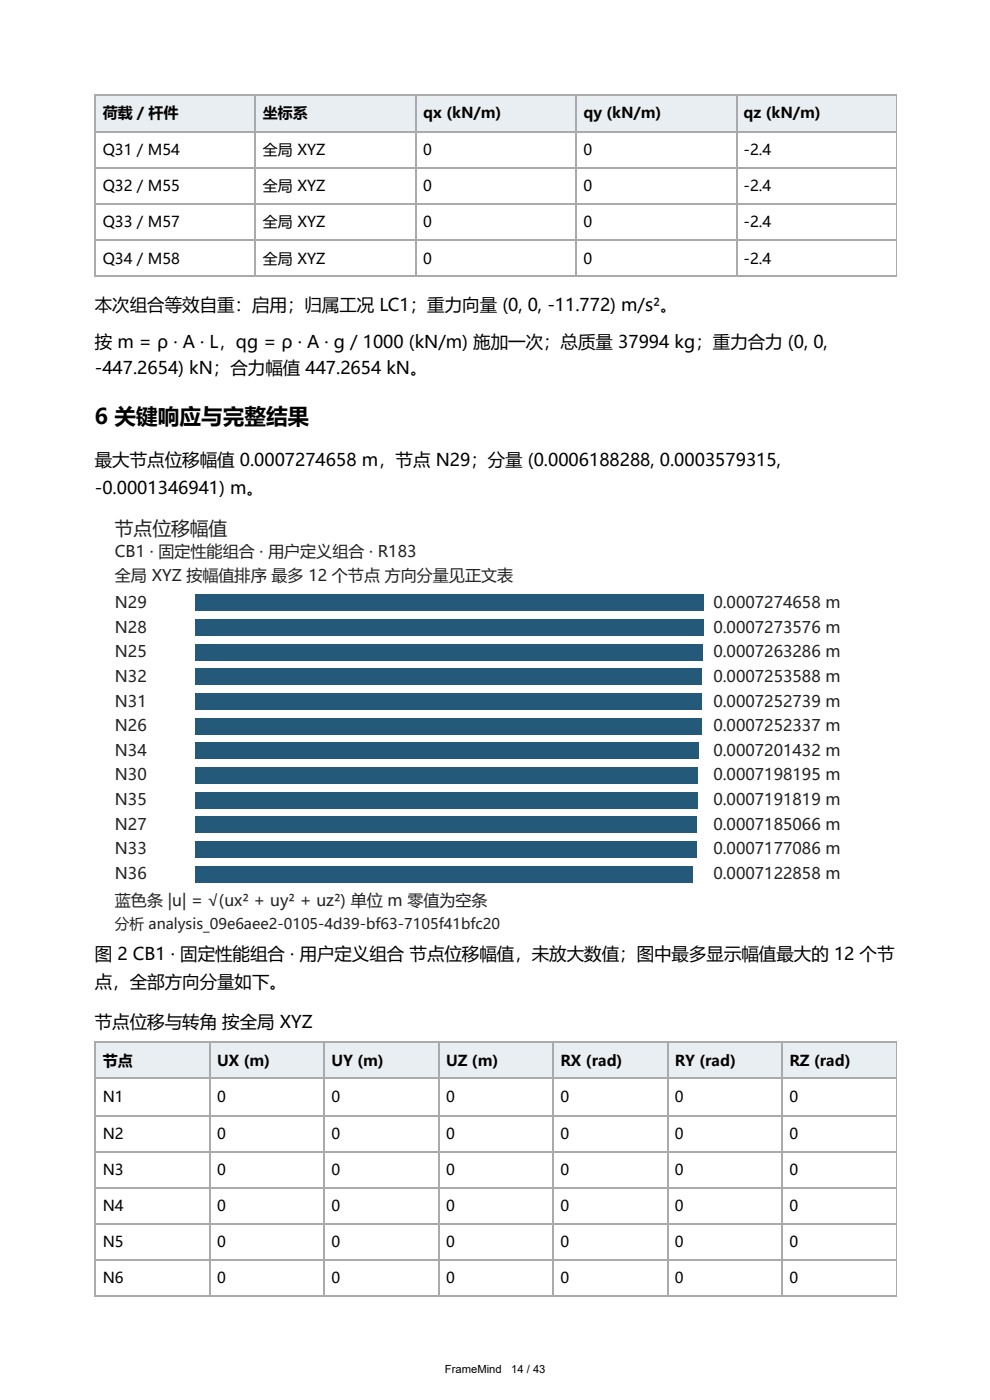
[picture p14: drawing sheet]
<svg xmlns="http://www.w3.org/2000/svg" width="210mm" height="297mm" viewBox="0 0 210 297" stroke-linecap="round" stroke-linejoin="round" font-family="sans-serif">
<defs><g id="words">
<text font-size="4.6" x="20.1" y="90">6 关键响应与完整结果</text>
<text font-size="4" fill="#222" x="24.4" y="113.4">节点位移幅值</text>
<g font-size="3.7">
<text x="20.1" y="65.9">本次组合等效自重：启用；归属工况 LC1；重力向量 (0, 0, -11.772) m/s²。</text>
<text x="20.1" y="73.8">按 m = ρ · A · L，qg = ρ · A · g / 1000 (kN/m) 施加一次；总质量 37994 kg；重力合力 (0, 0,</text>
<text x="20.1" y="79.4">-447.2654) kN；合力幅值 447.2654 kN。</text>
<text x="20.1" y="99">最大节点位移幅值 0.0007274658 m，节点 N29；分量 (0.0006188288, 0.0003579315,</text>
<text x="20.1" y="104.8">-0.0001346941) m。</text>
<text x="20.1" y="203.7">图 2 CB1 · 固定性能组合 · 用户定义组合 节点位移幅值，未放大数值；图中最多显示幅值最大的 12 个节</text>
<text x="20.1" y="209.6">点，全部方向分量如下。</text>
<text x="20.1" y="218">节点位移与转角 按全局 XYZ</text>
</g>
<g font-size="3.4" fill="#222">
<text x="24.4" y="118.1">CB1 · 固定性能组合 · 用户定义组合 · R183</text>
<text x="24.4" y="123.3">全局 XYZ 按幅值排序 最多 12 个节点 方向分量见正文表</text>
<text x="24.4" y="129">N29</text>
<text x="151.2" y="129">0.0007274658 m</text>
<text x="24.4" y="134.2">N28</text>
<text x="151.2" y="134.2">0.0007273576 m</text>
<text x="24.4" y="139.4">N25</text>
<text x="151.2" y="139.4">0.0007263286 m</text>
<text x="24.4" y="144.7">N32</text>
<text x="24.4" y="149.9">N31</text>
<text x="151.2" y="144.7">0.0007253588 m</text>
<text x="151.2" y="149.9">0.0007252739 m</text>
<text x="24.4" y="155.1">N26</text>
<text x="151.2" y="155.1">0.0007252337 m</text>
<text x="24.4" y="160.3">N34</text>
<text x="151.2" y="160.3">0.0007201432 m</text>
<text x="24.4" y="165.6">N30</text>
<text x="151.2" y="165.6">0.0007198195 m</text>
<text x="24.4" y="170.8">N35</text>
<text x="151.2" y="170.8">0.0007191819 m</text>
<text x="24.4" y="176">N27</text>
<text x="151.2" y="176">0.0007185066 m</text>
<text x="24.4" y="181.3">N33</text>
<text x="151.2" y="181.3">0.0007177086 m</text>
<text x="24.4" y="186.5">N36</text>
<text x="151.2" y="186.5">0.0007122858 m</text>
<text x="24.4" y="192.1">蓝色条 |u| = √(ux² + uy² + uz²) 单位 m 零值为空条</text>
</g>
<g font-size="3.2">
<text x="21.8" y="25.1">荷载 / 杆件</text>
<text x="55.8" y="25.1">坐标系</text>
<text x="89.7" y="25.1">qx (kN/m)</text>
<text x="123.7" y="25.1">qy (kN/m)</text>
<text x="157.7" y="25.1">qz (kN/m)</text>
<text x="21.8" y="32.8">Q31 / M54</text>
<text x="55.8" y="32.8">全局 XYZ</text>
<text x="89.7" y="32.8">0</text>
<text x="123.7" y="32.8">0</text>
<text x="157.7" y="32.8">-2.4</text>
<text x="21.8" y="40.5">Q32 / M55</text>
<text x="55.8" y="40.5">全局 XYZ</text>
<text x="89.7" y="40.5">0</text>
<text x="123.7" y="40.5">0</text>
<text x="157.7" y="40.5">-2.4</text>
<text x="21.8" y="48.2">Q33 / M57</text>
<text x="55.8" y="48.2">全局 XYZ</text>
<text x="89.7" y="48.2">0</text>
<text x="123.7" y="48.2">0</text>
<text x="157.7" y="48.2">-2.4</text>
<text x="21.8" y="56.1">Q34 / M58</text>
<text x="55.8" y="56.1">全局 XYZ</text>
<text x="89.7" y="56.1">0</text>
<text x="123.7" y="56.1">0</text>
<text x="157.7" y="56.1">-2.4</text>
<text x="21.8" y="226.2">节点</text>
<text x="46" y="226.2">UX (m)</text>
<text x="70.3" y="226.2">UY (m)</text>
<text x="94.6" y="226.2">UZ (m)</text>
<text x="118.8" y="226.2">RX (rad)</text>
<text x="143.1" y="226.2">RY (rad)</text>
<text x="167.4" y="226.2">RZ (rad)</text>
<text x="21.8" y="233.9">N1</text>
<text x="46" y="233.9">0</text>
<text x="70.3" y="233.9">0</text>
<text x="94.6" y="233.9">0</text>
<text x="118.8" y="233.9">0</text>
<text x="143.1" y="233.9">0</text>
<text x="167.4" y="233.9">0</text>
<text x="21.8" y="241.6">N2</text>
<text x="46" y="241.6">0</text>
<text x="70.3" y="241.6">0</text>
<text x="94.6" y="241.6">0</text>
<text x="118.8" y="241.6">0</text>
<text x="143.1" y="241.6">0</text>
<text x="167.4" y="241.6">0</text>
<text x="21.8" y="249.2">N3</text>
<text x="46" y="249.2">0</text>
<text x="70.3" y="249.2">0</text>
<text x="94.6" y="249.2">0</text>
<text x="118.8" y="249.2">0</text>
<text x="143.1" y="249.2">0</text>
<text x="167.4" y="249.2">0</text>
<text x="21.8" y="256.9">N4</text>
<text x="46" y="256.9">0</text>
<text x="70.3" y="256.9">0</text>
<text x="94.6" y="256.9">0</text>
<text x="118.8" y="256.9">0</text>
<text x="143.1" y="256.9">0</text>
<text x="167.4" y="256.9">0</text>
<text x="21.8" y="264.6">N5</text>
<text x="46" y="264.6">0</text>
<text x="70.3" y="264.6">0</text>
<text x="94.6" y="264.6">0</text>
<text x="118.8" y="264.6">0</text>
<text x="143.1" y="264.6">0</text>
<text x="167.4" y="264.6">0</text>
<text x="21.8" y="272.3">N6</text>
<text x="46" y="272.3">0</text>
<text x="70.3" y="272.3">0</text>
<text x="94.6" y="272.3">0</text>
<text x="118.8" y="272.3">0</text>
<text x="143.1" y="272.3">0</text>
<text x="167.4" y="272.3">0</text>
</g>
<text font-size="3.1" fill="#222" x="24.4" y="197.1">分析 analysis_09e6aee2-0105-4d39-bf63-7105f41bfc20</text>
<g font-size="2.4">
<text x="94.3" y="291.3">FrameMind</text>
<text x="108.4" y="291.3">14 / 43</text>
</g>
</g></defs>
<g fill="#e8eef2">
<path d="M20.4 20.4h33.8v7.6h-33.8z"/>
<path d="M54.2 20.4h33.9v7.6h-33.9z"/>
<path d="M88.1 20.4h34.1v7.6h-34.1z"/>
<path d="M122.2 20.4h33.9v7.6h-33.9z"/>
<path d="M156.1 20.4h34.1v7.6h-34.1z"/>
</g>
<path d="M20.1 20.2h170.1M20.1 27.9h170.1M20.1 35.6h170.1M20.2 20.1v38.6M54.1 20.1v38.6M88.2 20.1v38.6M122.1 20.1v38.6M156.2 20.1v38.6M20.1 43.3h170.1M20.1 50.9h170.1M20.1 58.6h170.1" fill="none" stroke="#aaa" stroke-width=".26"/>
<path d="M190.1 20.1v38.6" fill="none" stroke="#aaa" stroke-width=".21"/>
<g fill="#e8eef2">
<path d="M20.4 221.2h24v7.7h-24z"/>
<path d="M44.4 221.2h24.4v7.7h-24.4z"/>
<path d="M68.8 221.2h24.3v7.7h-24.3z"/>
<path d="M93.1 221.2h24.1v7.7h-24.1z"/>
<path d="M117.2 221.2h24.4v7.7h-24.4z"/>
<path d="M141.6 221.2h24.3v7.7h-24.3z"/>
<path d="M165.9 221.2h24.3v7.7h-24.3z"/>
</g>
<g fill="none" stroke="#aaa" stroke-width=".26">
<path d="M20.1 221.1h170.1M20.1 228.7h170.1M20.1 236.7h170.1M20.2 220.9v54M44.6 220.9v54M68.7 220.9v54M93 220.9v54M117.3 220.9v54M141.7 220.9v54M165.8 220.9v54M20.1 244.3h170.1M20.1 252h170.1"/>
<path d="M20.1 259.7h170.1M20.1 267.4h170.1M20.1 275h170.1"/>
</g>
<path d="M190.1 220.9v54" fill="none" stroke="#aaa" stroke-width=".21"/>
<path d="M20.1 108.5h170.1v91h-170.1z" fill="#fff"/>
<g fill="#245979">
<path d="M41.4 126.1h107.7v3.6h-107.7z"/>
<path d="M41.4 131.4h107.7v3.5h-107.7z"/>
<path d="M41.4 136.6h107.6v3.5h-107.6z"/>
<path d="M41.4 141.8h107.4v3.6h-107.4z"/>
<path d="M41.4 147.1h107.4v3.5h-107.4z"/>
<path d="M41.4 152.3h107.4v3.5h-107.4z"/>
<path d="M41.4 157.5h106.6v3.6h-106.6z"/>
<path d="M41.4 162.7h106.6v3.6h-106.6z"/>
<path d="M41.4 168h106.5v3.5h-106.5z"/>
<path d="M41.4 173.2h106.4v3.5h-106.4z"/>
<path d="M41.4 178.4h106.3v3.6h-106.3z"/>
<path d="M41.4 183.7h105.5v3.5h-105.5z"/>
</g>
<use href="#words"/>
</svg>
